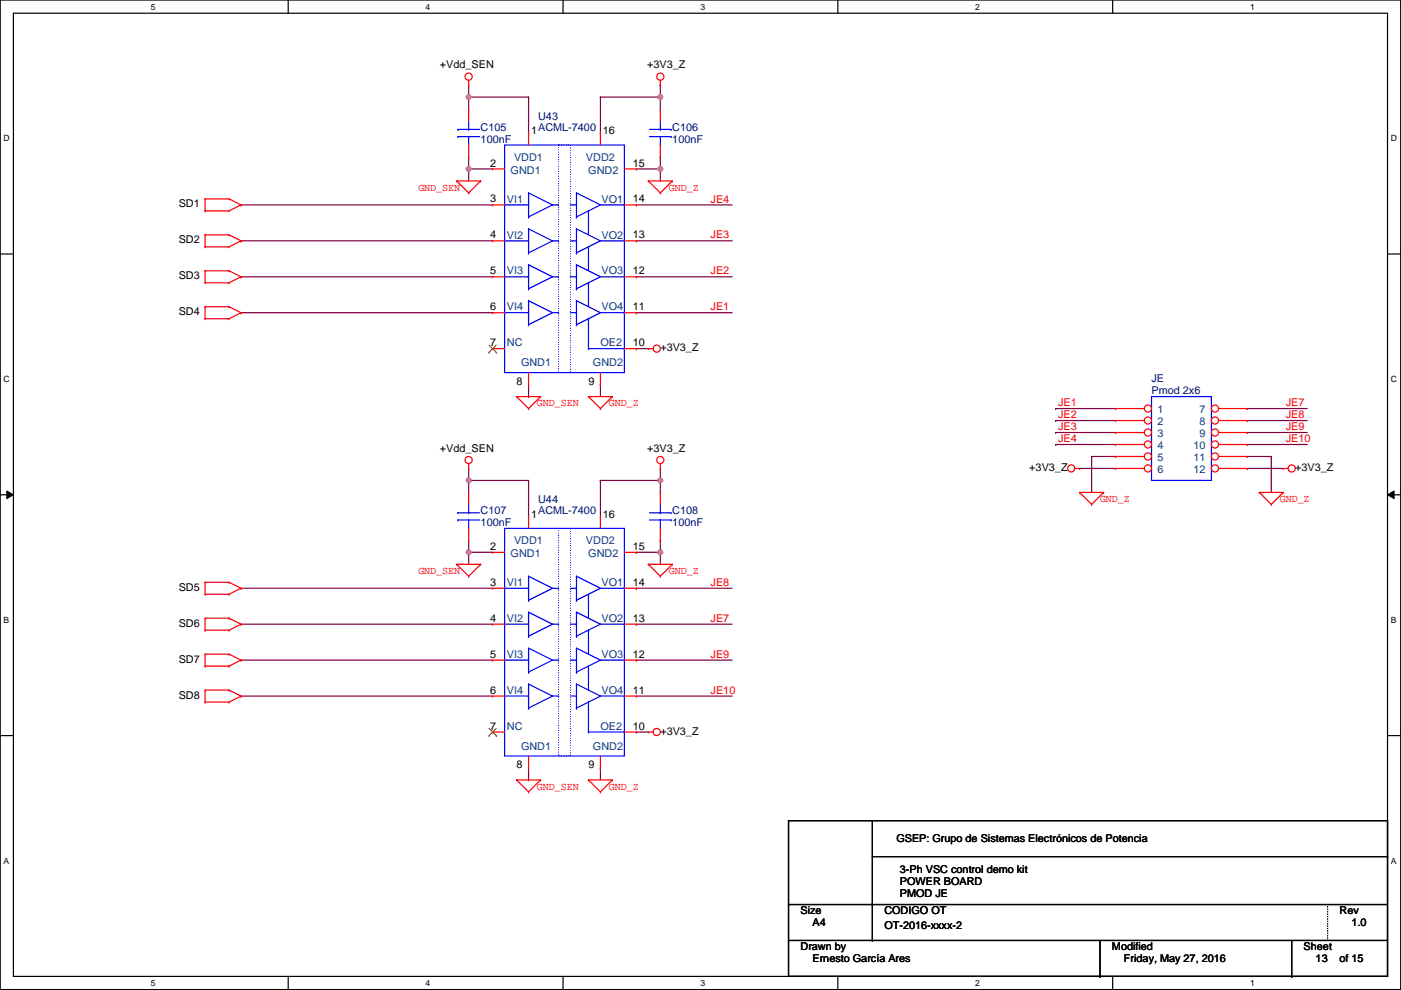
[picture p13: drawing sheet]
<svg xmlns="http://www.w3.org/2000/svg" width="297mm" height="210mm" viewBox="0 0 297 210" stroke-linecap="round" stroke-linejoin="round" font-family="sans-serif">
<defs><g id="words">
<g font-size="2.3">
<text x="93.3" y="14.5">+Vdd_SEN</text>
<text x="137.2" y="14.5">+3V3_Z</text>
<text x="112.6" y="28.5">1</text>
<text x="127.8" y="28.5">16</text>
<text x="103.9" y="35.3">2</text>
<text x="134.2" y="35.3">15</text>
<text x="37.9" y="44">SD1</text>
<text x="103.9" y="42.9">3</text>
<text x="134.2" y="42.9">14</text>
<text x="37.9" y="51.6">SD2</text>
<text x="103.9" y="50.5">4</text>
<text x="134.2" y="50.5">13</text>
<text x="37.9" y="59.2">SD3</text>
<text x="103.9" y="58.2">5</text>
<text x="134.2" y="58.2">12</text>
<text x="103.9" y="65.8">6</text>
<text x="134.2" y="65.8">11</text>
<text x="37.9" y="66.8">SD4</text>
<text x="103.9" y="73.4">7</text>
<text x="134.2" y="73.4">10</text>
<text x="140" y="74.5">+3V3_Z</text>
<text x="109.5" y="81.6">8</text>
<text x="124.8" y="81.6">9</text>
<text x="93.3" y="95.8">+Vdd_SEN</text>
<text x="137.2" y="95.8">+3V3_Z</text>
<text x="218.2" y="99.9">+3V3_Z</text>
<text x="274.6" y="99.9">+3V3_Z</text>
<text x="112.6" y="109.7">1</text>
<text x="127.8" y="109.7">16</text>
<text x="103.9" y="116.6">2</text>
<text x="134.2" y="116.6">15</text>
<text x="37.9" y="125.3">SD5</text>
<text x="103.9" y="124.2">3</text>
<text x="134.2" y="124.2">14</text>
<text x="103.9" y="131.8">4</text>
<text x="134.2" y="131.8">13</text>
<text x="37.9" y="132.9">SD6</text>
<text x="37.9" y="140.5">SD7</text>
<text x="103.9" y="139.4">5</text>
<text x="134.2" y="139.4">12</text>
<text x="37.9" y="148.1">SD8</text>
<text x="103.9" y="147.1">6</text>
<text x="134.2" y="147.1">11</text>
<text x="103.9" y="154.7">7</text>
<text x="134.2" y="154.7">10</text>
<text x="140" y="155.7">+3V3_Z</text>
<text x="109.5" y="162.8">8</text>
<text x="124.8" y="162.8">9</text>
<text x="190" y="178.6">GSEP: Grupo de Sistemas Electrónicos de Potencia</text>
<text x="190.8" y="185.2">3-Ph VSC control demo kit</text>
<text x="190.8" y="187.7">POWER BOARD</text>
<text x="190.8" y="190.3">PMOD JE</text>
<text x="169.7" y="193.8">Size</text>
<text x="172.3" y="196.4">A4</text>
<text x="187.5" y="196.9">OT-2016-xxxx-2</text>
<text x="187.5" y="193.8">CODIGO OT</text>
<text x="284" y="193.8">Rev</text>
<text x="286.6" y="196.4">1.0</text>
<text x="169.7" y="201.5">Drawn by</text>
<text x="172.3" y="204">Ernesto García Ares</text>
<text x="235.8" y="201.5">Modified</text>
<text x="238.3" y="204">Friday, May 27, 2016</text>
<text x="276.4" y="201.5">Sheet</text>
<text x="278.9" y="204">13</text>
<text x="284" y="204">of 15</text>
</g>
<g font-size="2.3" fill="#000080">
<text x="101.9" y="27.7">C105</text>
<text x="114.1" y="25.4">U43</text>
<text x="114.1" y="27.7">ACML-7400</text>
<text x="142.5" y="27.7">C106</text>
<text x="101.9" y="30.3">100nF</text>
<text x="142.5" y="30.3">100nF</text>
<text x="244.1" y="81.1">JE</text>
<text x="244.1" y="83.6">Pmod 2x6</text>
<text x="114.1" y="106.7">U44</text>
<text x="101.9" y="109">C107</text>
<text x="101.9" y="111.5">100nF</text>
<text x="114.1" y="109">ACML-7400</text>
<text x="142.5" y="109">C108</text>
<text x="142.5" y="111.5">100nF</text>
</g>
<g font-size="2.3" fill="#004080">
<text x="109" y="34.1">VDD1</text>
<text x="124.2" y="34.1">VDD2</text>
<text x="108.3" y="36.9">GND1</text>
<text x="124.7" y="36.9">GND2</text>
<text x="107.5" y="43">VI1</text>
<text x="127.6" y="43">VO1</text>
<text x="107.5" y="50.6">VI2</text>
<text x="127.6" y="50.6">VO2</text>
<text x="107.5" y="58.2">VI3</text>
<text x="127.6" y="58.2">VO3</text>
<text x="107.5" y="65.8">VI4</text>
<text x="127.6" y="65.8">VO4</text>
<text x="107.5" y="73.4">NC</text>
<text x="110.5" y="77.7">GND1</text>
<text x="125.7" y="77.7">GND2</text>
<text x="127.3" y="73.4">OE2</text>
<text x="245.4" y="87.7">1</text>
<text x="254.3" y="87.7">7</text>
<text x="245.4" y="90.2">2</text>
<text x="245.4" y="92.7">3</text>
<text x="245.4" y="95.3">4</text>
<text x="253" y="95.3">10</text>
<text x="254.3" y="90.2">8</text>
<text x="254.3" y="92.7">9</text>
<text x="245.4" y="97.8">5</text>
<text x="245.4" y="100.4">6</text>
<text x="253" y="97.8">11</text>
<text x="253" y="100.4">12</text>
<text x="108.3" y="118.1">GND1</text>
<text x="109" y="115.3">VDD1</text>
<text x="124.2" y="115.3">VDD2</text>
<text x="124.7" y="118.1">GND2</text>
<text x="107.5" y="124.2">VI1</text>
<text x="127.6" y="124.2">VO1</text>
<text x="107.5" y="131.9">VI2</text>
<text x="127.6" y="131.9">VO2</text>
<text x="107.5" y="139.5">VI3</text>
<text x="127.6" y="139.5">VO3</text>
<text x="107.5" y="147.1">VI4</text>
<text x="127.6" y="147.1">VO4</text>
<text x="107.5" y="154.7">NC</text>
<text x="127.3" y="154.7">OE2</text>
<text x="110.5" y="159">GND1</text>
<text x="125.7" y="159">GND2</text>
</g>
<g font-size="2.3" fill="#f00">
<text x="88.7" y="40.4">GND_SEN</text>
<text x="141.8" y="40.4">GND_Z</text>
<text x="150.7" y="42.9">JE4</text>
<text x="150.7" y="50.6">JE3</text>
<text x="150.7" y="58.2">JE2</text>
<text x="150.7" y="65.8">JE1</text>
<text x="113.8" y="86.2">GND_SEN</text>
<text x="129.1" y="86.2">GND_Z</text>
<text x="224.3" y="86.1">JE1</text>
<text x="224.3" y="88.7">JE2</text>
<text x="272.6" y="86.1">JE7</text>
<text x="272.6" y="88.7">JE8</text>
<text x="224.3" y="91.2">JE3</text>
<text x="224.3" y="93.7">JE4</text>
<text x="272.6" y="91.2">JE9</text>
<text x="272.6" y="93.7">JE10</text>
<text x="233.2" y="106.5">GND_Z</text>
<text x="271.3" y="106.5">GND_Z</text>
<text x="88.7" y="121.7">GND_SEN</text>
<text x="141.8" y="121.7">GND_Z</text>
<text x="150.7" y="124.2">JE8</text>
<text x="150.7" y="131.8">JE7</text>
<text x="150.7" y="139.5">JE9</text>
<text x="150.7" y="147.1">JE10</text>
<text x="113.8" y="167.4">GND_SEN</text>
<text x="129.1" y="167.4">GND_Z</text>
</g>
<g font-size="1.8">
<text x="32" y="2">5</text>
<text x="90.2" y="2">4</text>
<text x="148.5" y="2">3</text>
<text x="206.8" y="2">2</text>
<text x="265" y="2">1</text>
<text x=".7" y="30">D</text>
<text x="294.9" y="30">D</text>
<text x=".7" y="81">C</text>
<text x="294.9" y="81">C</text>
<text x=".7" y="132.1">B</text>
<text x="294.9" y="132.1">B</text>
<text x=".7" y="183.1">A</text>
<text x="294.9" y="183.1">A</text>
<text x="32" y="209">5</text>
<text x="90.2" y="209">4</text>
<text x="148.5" y="209">3</text>
<text x="206.8" y="209">2</text>
<text x="265" y="209">1</text>
</g>
</g></defs>
<path d="M0 0h297v209.8h-297zM2.8 2.8h291.4v204.2h-291.4z" fill="none" stroke="#000" stroke-width=".25"/>
<g fill="#fff">
<path d="M32 .4h1v2h-1z"/>
<path d="M32 207.4h1v2h-1z"/>
</g>
<path d="M61.1 0v2.8M61.1 207v2.8" fill="none" stroke="#000" stroke-width=".25"/>
<g fill="#fff">
<path d="M90.2 .4h1v2h-1z"/>
<path d="M90.2 207.4h1v2h-1z"/>
</g>
<path d="M119.4 0v2.8M119.4 207v2.8" fill="none" stroke="#000" stroke-width=".25"/>
<g fill="#fff">
<path d="M148.5 .4h1v2h-1z"/>
<path d="M148.5 207.4h1v2h-1z"/>
</g>
<path d="M177.6 0v2.8M177.6 207v2.8" fill="none" stroke="#000" stroke-width=".25"/>
<g fill="#fff">
<path d="M206.8 .4h1v2h-1z"/>
<path d="M206.8 207.4h1v2h-1z"/>
</g>
<path d="M235.9 0v2.8M235.9 207v2.8" fill="none" stroke="#000" stroke-width=".25"/>
<g fill="#fff">
<path d="M265 .4h1.1v2h-1.1z"/>
<path d="M265 207.4h1.1v2h-1.1z"/>
<path d="M.7 28.3h1.4v2.1h-1.4z"/>
<path d="M294.9 28.3h1.3v2.1h-1.3z"/>
<path d="M.7 79.4h1.4v2h-1.4z"/>
<path d="M294.9 79.4h1.3v2h-1.3z"/>
</g>
<path d="M0 53.9h2.8M294.2 53.9h2.8" fill="none" stroke="#000" stroke-width=".25"/>
<g fill="#fff">
<path d="M.7 130.4h1.3v2.1h-1.3z"/>
<path d="M294.9 130.4h1.2v2.1h-1.2z"/>
</g>
<path d="M0 104.9h2.8M294.2 104.9h2.8" fill="none" stroke="#000" stroke-width=".25"/>
<path d="M1.4 104.1l1.4 .8-1.4 .8zM294.2 104.9l1.4-.8v1.6z" fill="#000"/>
<path d="M1.4 104.1l1.4 .8-1.4 .8zM294.2 104.9l1.4-.8v1.6z" fill="none" stroke="#000" stroke-width=".21"/>
<g fill="#fff">
<path d="M.7 181.5h1.3v2h-1.3z"/>
<path d="M294.9 181.5h1.2v2h-1.2z"/>
</g>
<path d="M0 156h2.8M294.2 156h2.8" fill="none" stroke="#000" stroke-width=".25"/>
<path d="M127.3 81.5h.1M127.3 81.5v2.6M134.9 117.1h.1M134.9 117.1h5.1M140 117.1h.1M140 114.6h.1M140 114.6v5M127.3 162.8h.1M127.3 162.8v2.6" fill="none" stroke="#800040" stroke-width=".25"/>
<circle cx="140" cy="117.1" r=".5" fill="#f0f"/>
<circle cx="140" cy="117.1" r=".5" fill="none" stroke="#f0f" stroke-width=".25"/>
<path d="M140 99.3h.1M140 99.3v2.6" fill="none" stroke="#800040" stroke-width=".25"/>
<circle cx="140" cy="101.9" r=".5" fill="#f0f"/>
<circle cx="140" cy="101.9" r=".5" fill="none" stroke="#f0f" stroke-width=".25"/>
<path d="M134.9 35.8h.1M134.9 35.8h5.1M140 35.8h.1M140 35.8v2.6M127.3 101.9h.1M127.3 101.9h12.7M127.3 101.9v7.6M140 101.9h.1M140 101.9v2.5" fill="none" stroke="#800040" stroke-width=".25"/>
<circle cx="140" cy="35.8" r=".5" fill="#f0f"/>
<circle cx="140" cy="35.8" r=".5" fill="none" stroke="#f0f" stroke-width=".25"/>
<path d="M140 18h.1M140 18v2.6M140 33.3h.1M140 33.3v2.5" fill="none" stroke="#800040" stroke-width=".25"/>
<circle cx="140" cy="20.6" r=".5" fill="#f0f"/>
<circle cx="140" cy="20.6" r=".5" fill="none" stroke="#f0f" stroke-width=".25"/>
<path d="M99.4 35.8h.1M99.4 35.8h5M127.3 20.6h.1M127.3 20.6h12.7M127.3 20.6v7.6M140 20.6h.1M140 20.6v2.5" fill="none" stroke="#800040" stroke-width=".25"/>
<circle cx="99.4" cy="35.8" r=".5" fill="#f0f"/>
<circle cx="99.4" cy="35.8" r=".5" fill="none" stroke="#f0f" stroke-width=".25"/>
<path d="M99.4 18h.1M99.4 18v5.1M99.4 35.8h.1M99.4 33.3h.1M99.4 20.6h.1M99.4 33.3v5.1M99.4 20.6h12.7M112.1 20.6h.1M112.1 20.6v7.6" fill="none" stroke="#800040" stroke-width=".25"/>
<circle cx="99.4" cy="20.6" r=".5" fill="#f0f"/>
<circle cx="99.4" cy="20.6" r=".5" fill="none" stroke="#f0f" stroke-width=".25"/>
<path d="M99.4 117.1h.1M99.4 114.6h.1M99.4 117.1h5M99.4 114.6v5" fill="none" stroke="#800040" stroke-width=".25"/>
<circle cx="99.4" cy="117.1" r=".5" fill="#f0f"/>
<circle cx="99.4" cy="117.1" r=".5" fill="none" stroke="#f0f" stroke-width=".25"/>
<path d="M99.4 99.3h.1M99.4 99.3v2.6" fill="none" stroke="#800040" stroke-width=".25"/>
<circle cx="99.4" cy="101.9" r=".5" fill="#f0f"/>
<circle cx="99.4" cy="101.9" r=".5" fill="none" stroke="#f0f" stroke-width=".25"/>
<g fill="none" stroke="#800040" stroke-width=".25">
<path d="M51.1 43.4h.1M51.1 51.1h.1M51.1 58.7h.1M51.1 43.4h53.3M51.1 51.1h53.3M51.1 58.7h53.3M134.9 43.4h.1M134.9 51.1h.1M134.9 58.7h.1M134.9 43.4h20.3M134.9 51.1h20.3M134.9 58.7h20.3"/>
<path d="M51.1 66.3h.1M51.1 66.3h53.3M134.9 73.9h.1M134.9 66.3h.1M134.9 73.9h2.6M134.9 66.3h20.3M112.1 84.1h.1M112.1 81.5v2.6M223.8 86.6h.1M223.8 89.2h.1M223.8 91.7h.1M223.8 94.2h.1"/>
<path d="M223.8 86.6h12.7M223.8 89.2h12.7M223.8 91.7h12.7M223.8 94.2h12.7M228.9 99.3h.1M228.9 99.3h7.6M231.4 96.8h.1M231.4 96.8h5.1M231.4 96.8v7.6M264.5 99.3h.1M264.5 96.8h.1M264.5 86.6h.1"/>
<path d="M264.5 89.2h.1M264.5 91.7h.1M264.5 94.2h.1M264.5 99.3h7.6M264.5 96.8h5M264.5 86.6h12.7M264.5 89.2h12.7M264.5 91.7h12.7M264.5 94.2h12.7M269.5 96.8h.1M269.5 96.8v7.6M99.4 101.9h.1"/>
<path d="M99.4 101.9h12.7M99.4 101.9v2.5M112.1 101.9h.1M112.1 101.9v7.6M51.1 124.7h.1M51.1 132.3h.1M51.1 140h.1M51.1 124.7h53.3M51.1 132.3h53.3M51.1 140h53.3M134.9 124.7h.1M134.9 132.3h.1"/>
<path d="M134.9 140h.1M134.9 124.7h20.3M134.9 132.3h20.3M134.9 140h20.3M51.1 147.6h.1M51.1 147.6h53.3M134.9 155.2h.1M134.9 147.6h.1M134.9 155.2h2.6M134.9 147.6h20.3M112.1 165.4h.1M112.1 162.8v2.6"/>
</g>
<g fill="none" stroke="#f00" stroke-width=".25">
<path d="M99.4 18h.1M99.4 17v1M140 18h.1M140 17v1M96.8 38.4h.1M96.8 38.4h5.1M96.8 38.4l2.6 2.5M101.9 38.4h.1M101.9 38.4l-2.5 2.5M104.4 35.8h.1M104.4 35.8h2.6M112.1 28.2h.1"/>
<path d="M112.1 28.2v2.5M127.3 28.2h.1M127.3 28.2v2.5M132.4 35.8h2.5M134.9 35.8h.1M137.5 38.4h.1M137.5 38.4h5M137.5 38.4l2.5 2.5M140 23.1h.1M140 33.3h.1M140 23.1v2.6M140 30.7v2.6"/>
<path d="M142.5 38.4h.1M142.5 38.4l-2.5 2.5M43.5 44.7h.1M43.5 42.2h.1M43.5 52.3h.1M43.5 49.8h.1M43.5 60h.1M43.5 57.4h.1M43.5 42.2h5.1M43.5 44.7h5.1M43.5 42.2v2.5M43.5 49.8v2.5"/>
<path d="M43.5 57.4v2.6M43.5 49.8h5.1M43.5 52.3h5.1M43.5 57.4h5.1M43.5 60h5.1M48.6 42.2h.1M48.6 44.7h.1M48.6 49.8h.1M48.6 52.3h.1M48.6 57.4h.1M48.6 60h.1M48.6 42.2l2.5 1.2"/>
<path d="M48.6 49.8l2.5 1.3M48.6 57.4l2.5 1.3M51.1 43.4h.1M51.1 51.1h.1M51.1 58.7h.1M51.1 43.4l-2.5 1.3M51.1 51.1l-2.5 1.2M51.1 58.7l-2.5 1.3M99.4 40.9h.1M104.4 43.4h.1M104.4 51.1h.1M104.4 58.7h.1"/>
<path d="M104.4 43.4h2.6M104.4 51.1h2.6M104.4 58.7h2.6M132.4 43.4h2.5M132.4 51.1h2.5M132.4 58.7h2.5M134.9 43.4h.1M134.9 51.1h.1M134.9 58.7h.1M140 40.9h.1M43.5 67.6h.1M43.5 65h.1"/>
<path d="M43.5 65v2.6M43.5 65h5.1M43.5 67.6h5.1M48.6 65h.1M48.6 67.6h.1M48.6 65l2.5 1.3M51.1 66.3h.1M51.1 66.3l-2.5 1.3M104.4 66.3h.1M104.4 73.9h.1M104.4 73.9h2.6M104.4 66.3h2.6"/>
<path d="M112.1 79v2.5M127.3 79v2.5M132.4 73.9h2.5M132.4 66.3h2.5M134.9 66.3h.1M134.9 73.9h.1M137.5 73.9h.1M137.5 73.9h1M99.4 99.3h.1M99.4 98.3v1M109.5 84.1h.1M109.5 84.1h5.1"/>
<path d="M109.5 84.1l2.6 2.5M112.1 86.6h.1M112.1 81.5h.1M114.6 84.1h.1M114.6 84.1l-2.5 2.5M124.8 84.1h.1M124.8 84.1h5M124.8 84.1l2.5 2.5M127.3 86.6h.1M127.3 81.5h.1M129.8 84.1h.1M129.8 84.1l-2.5 2.5"/>
<path d="M140 99.3h.1M140 98.3v1M227.9 99.3h1M228.9 99.3h.1M272.1 99.3h.1M272.1 99.3h1M96.8 119.6h.1M96.8 119.6h5.1M96.8 119.6l2.6 2.6M99.4 104.4h.1M99.4 114.6h.1M99.4 104.4v2.5"/>
<path d="M99.4 112v2.6M101.9 119.6h.1M101.9 119.6l-2.5 2.6M104.4 117.1h.1M104.4 117.1h2.6M112.1 109.5h.1M112.1 109.5v2.5M127.3 109.5h.1M127.3 109.5v2.5M132.4 117.1h2.5M134.9 117.1h.1M137.5 119.6h.1"/>
<path d="M137.5 119.6h5M137.5 119.6l2.5 2.6M142.5 119.6h.1M142.5 119.6l-2.5 2.6M228.9 104.4h.1M228.9 104.4h5.1M228.9 104.4l2.5 2.5M231.4 106.9h.1M234 104.4h.1M234 104.4l-2.6 2.5M267 104.4h.1M267 104.4h5.1"/>
<path d="M267 104.4l2.5 2.5M269.5 106.9h.1M272.1 104.4h.1M272.1 104.4l-2.6 2.5M43.5 126h.1M43.5 123.5h.1M43.5 133.6h.1M43.5 131.1h.1M43.5 138.7h.1M43.5 123.5v2.5M43.5 131.1v2.5M43.5 138.7v2.5"/>
<path d="M43.5 123.5h5.1M43.5 126h5.1M43.5 131.1h5.1M43.5 133.6h5.1M43.5 138.7h5.1M48.6 123.5h.1M48.6 126h.1M48.6 131.1h.1M48.6 133.6h.1M48.6 138.7h.1M48.6 123.5l2.5 1.2M48.6 131.1l2.5 1.2"/>
<path d="M48.6 138.7l2.5 1.3M51.1 124.7h.1M51.1 132.3h.1M51.1 140h.1M51.1 124.7l-2.5 1.3M51.1 132.3l-2.5 1.3M51.1 140l-2.5 1.2M99.4 122.2h.1M104.4 124.7h.1M104.4 132.3h.1M104.4 140h.1M104.4 124.7h2.6"/>
<path d="M104.4 132.3h2.6M104.4 140h2.6M132.4 124.7h2.5M132.4 132.3h2.5M132.4 140h2.5M134.9 124.7h.1M134.9 132.3h.1M134.9 140h.1M140 122.2h.1M43.5 141.2h.1M43.5 148.9h.1M43.5 146.3h.1"/>
<path d="M43.5 146.3v2.6M43.5 141.2h5.1M43.5 146.3h5.1M43.5 148.9h5.1M48.6 141.2h.1M48.6 146.3h.1M48.6 148.9h.1M48.6 146.3l2.5 1.3M51.1 147.6h.1M51.1 147.6l-2.5 1.3M104.4 147.6h.1M104.4 155.2h.1"/>
<path d="M104.4 155.2h2.6M104.4 147.6h2.6M132.4 155.2h2.5M132.4 147.6h2.5M134.9 147.6h.1M134.9 155.2h.1M137.5 155.2h.1M137.5 155.2h1M109.5 165.4h.1M109.5 165.4h5.1M109.5 165.4l2.6 2.5M112.1 167.9h.1"/>
<path d="M112.1 162.8h.1M112.1 160.3v2.5M114.6 165.4h.1M114.6 165.4l-2.5 2.5M124.8 165.4h.1M124.8 165.4h5M124.8 165.4l2.5 2.5M127.3 167.9h.1M127.3 162.8h.1M127.3 160.3v2.5M129.8 165.4h.1M129.8 165.4l-2.5 2.5"/>
<circle cx="99.4" cy="16.3" r=".76"/>
<circle cx="140" cy="16.3" r=".76"/>
<circle cx="139.2" cy="73.9" r=".76"/>
<circle cx="99.4" cy="97.5" r=".76"/>
<circle cx="140" cy="97.5" r=".76"/>
<circle cx="227.1" cy="99.3" r=".76"/>
<circle cx="273.9" cy="99.3" r=".76"/>
<circle cx="139.2" cy="155.2" r=".76"/>
</g>
<g fill="none" stroke="#000" stroke-width=".25">
<path d="M167.2 174h127v33h-127zM185 174v25.4M167.2 199.4h.1M167.2 191.8h.1M167.2 199.4h127M167.2 191.8h127M185 199.4h.1M185 191.8h.1M185 181.6h109.2M233.2 199.4v7.6M273.9 199.4v7.6M294.2 181.6h.1"/>
<path d="M233.2 207h.1M273.9 207h.1"/>
</g>
<path d="M281.5 191.8v7.6M281.5 199.4h.1" fill="none" stroke="#000" stroke-width=".25" stroke-dasharray="0 .5"/>
<g fill="none" stroke="#00f" stroke-width=".25">
<path d="M107 30.7h25.4v48.3h-25.4zM137.7 29h4.6M137.7 27.4h4.6M140 27.4h.1M140 29h.1M140 25.7v1.7M140 29v1.7M142.3 29h.1M142.3 27.4h.1M107 43.4h5.1M107 51.1h5.1M107 58.7h5.1"/>
<path d="M112.1 46h.1M112.1 40.9h.1M112.1 48.5h.1M112.1 53.6h.1M112.1 56.1h.1M112.1 43.4h.1M112.1 51.1h.1M112.1 58.7h.1M112.1 40.9v5.1M112.1 48.5v5.1M112.1 56.1v5.1M112.1 40.9l5 2.5"/>
<path d="M112.1 48.5l5 2.6M112.1 56.1l5 2.6M117.1 43.4l-5 2.6M117.1 51.1l-5 2.5M117.1 58.7l-5 2.5M117.1 43.4h1.3M117.1 51.1h1.3M117.1 58.7h1.3M118.4 43.4h.1M118.4 51.1h.1M118.4 58.7h.1M121 43.4h1.2"/>
<path d="M121 51.1h1.2M121 58.7h1.2M122.2 40.9h.1M122.2 46h.1M122.2 53.6h.1M122.2 48.5h.1M122.2 56.1h.1M122.2 43.4h.1M122.2 51.1h.1M122.2 58.7h.1M122.2 40.9v5.1M122.2 48.5v5.1"/>
<path d="M122.2 56.1v5.1M122.2 40.9l5.1 2.5M122.2 48.5l5.1 2.6M122.2 56.1l5.1 2.6M124.8 60h.1M124.8 52.3h.1M124.8 44.7h.1M124.8 44.7v5.1M124.8 52.3v5.1M124.8 60v5M127.3 43.4l-5.1 2.6M127.3 51.1l-5.1 2.5"/>
<path d="M127.3 58.7l-5.1 2.5M127.3 43.4h5.1M127.3 51.1h5.1M127.3 58.7h5.1M132.4 43.4h.1M132.4 51.1h.1M132.4 58.7h.1M107 66.3h5.1M112.1 61.2h.1M112.1 63.8h.1M112.1 68.8h.1M112.1 66.3h.1"/>
<path d="M112.1 63.8v5M112.1 63.8l5 2.5M117.1 66.3l-5 2.5M117.1 66.3h1.3M118.4 66.3h.1M121 66.3h1.2M122.2 61.2h.1M122.2 68.8h.1M122.2 63.8h.1M122.2 66.3h.1M122.2 63.8v5M122.2 63.8l5.1 2.5"/>
<path d="M124.8 73.9h.1M124.8 67.6h.1M124.8 67.6v6.3M124.8 73.9h7.6M127.3 66.3l-5.1 2.5M127.3 66.3h5.1M132.4 66.3h.1M132.4 73.9h.1M244.1 84.1h12.7v17.8h-12.7zM97.1 110.2h.1M97.1 108.7h.1M97.1 110.2h4.5"/>
<path d="M97.1 108.7h4.5M99.4 108.7h.1M99.4 110.2h.1M99.4 106.9v1.8M99.4 110.2v1.8M107 112h25.4v48.3h-25.4zM107 124.7h5.1M107 132.3h5.1M107 140h5.1M112.1 127.3h.1M112.1 122.2h.1M112.1 129.8h.1"/>
<path d="M112.1 134.9h.1M112.1 137.4h.1M112.1 124.7h.1M112.1 132.3h.1M112.1 140h.1M112.1 122.2v5.1M112.1 129.8v5.1M112.1 137.4v5.1M112.1 122.2l5 2.5M112.1 129.8l5 2.5M112.1 137.4l5 2.6M117.1 124.7l-5 2.6"/>
<path d="M117.1 132.3l-5 2.6M117.1 140l-5 2.5M117.1 124.7h1.3M117.1 132.3h1.3M117.1 140h1.3M118.4 124.7h.1M118.4 132.3h.1M118.4 140h.1M121 124.7h1.2M121 132.3h1.2M121 140h1.2M122.2 122.2h.1"/>
<path d="M122.2 127.3h.1M122.2 134.9h.1M122.2 129.8h.1M122.2 137.4h.1M122.2 124.7h.1M122.2 132.3h.1M122.2 140h.1M122.2 122.2l5.1 2.5M122.2 122.2v5.1M122.2 129.8v5.1M122.2 137.4v5.1M122.2 129.8l5.1 2.5"/>
<path d="M122.2 137.4l5.1 2.6M124.8 133.6h.1M124.8 126h.1M124.8 126v5.1M124.8 133.6v5.1M127.3 124.7l-5.1 2.6M127.3 132.3l-5.1 2.6M127.3 140l-5.1 2.5M127.3 124.7h5.1M127.3 132.3h5.1M127.3 140h5.1M132.4 124.7h.1"/>
<path d="M132.4 132.3h.1M132.4 140h.1M107 147.6h5.1M112.1 142.5h.1M112.1 145h.1M112.1 150.1h.1M112.1 147.6h.1M112.1 145v5.1M112.1 145l5 2.6M117.1 147.6l-5 2.5M117.1 147.6h1.3M118.4 147.6h.1"/>
<path d="M121 147.6h1.2M122.2 142.5h.1M122.2 150.1h.1M122.2 145h.1M122.2 147.6h.1M122.2 145v5.1M122.2 145l5.1 2.6M124.8 155.2h.1M124.8 148.9h.1M124.8 141.2h.1M124.8 141.2v5.1M124.8 148.9v6.3"/>
<path d="M124.8 155.2h7.6M127.3 147.6l-5.1 2.5M127.3 147.6h5.1M132.4 147.6h.1M132.4 155.2h.1"/>
</g>
<path d="M118.4 30.7h2.6v48.3h-2.6zM118.4 112h2.6v48.3h-2.6z" fill="none" stroke="#00f" stroke-width=".25" stroke-dasharray="0 .5"/>
<path d="M103.7 74.7h.1M103.7 73.2l1.5 1.5M105.2 73.2l-1.5 1.5M105.2 74.7h.1M103.7 156h.1M103.7 154.4l1.5 1.6M105.2 154.4l-1.5 1.6M105.2 156h.1" fill="none" stroke="#804000" stroke-width=".21"/>
<circle cx="243.4" cy="86.6" r=".76" fill="#fff"/>
<g fill="none" stroke="#f00" stroke-width=".25">
<path d="M236.5 86.6h.1M236.5 86.6h6.1"/>
<circle cx="243.4" cy="86.6" r=".76"/>
</g>
<circle cx="243.4" cy="89.2" r=".76" fill="#fff"/>
<g fill="none" stroke="#f00" stroke-width=".25">
<path d="M236.5 89.2h.1M236.5 89.2h6.1"/>
<circle cx="243.4" cy="89.2" r=".76"/>
</g>
<circle cx="243.4" cy="91.7" r=".76" fill="#fff"/>
<g fill="none" stroke="#f00" stroke-width=".25">
<path d="M236.5 91.7h.1M236.5 91.7h6.1"/>
<circle cx="243.4" cy="91.7" r=".76"/>
</g>
<circle cx="243.4" cy="94.2" r=".76" fill="#fff"/>
<g fill="none" stroke="#f00" stroke-width=".25">
<path d="M236.5 94.2h.1M236.5 94.2h6.1"/>
<circle cx="243.4" cy="94.2" r=".76"/>
</g>
<circle cx="243.4" cy="96.8" r=".76" fill="#fff"/>
<g fill="none" stroke="#f00" stroke-width=".25">
<path d="M236.5 96.8h.1M236.5 96.8h6.1"/>
<circle cx="243.4" cy="96.8" r=".76"/>
</g>
<circle cx="243.4" cy="99.3" r=".76" fill="#fff"/>
<g fill="none" stroke="#f00" stroke-width=".25">
<path d="M236.5 99.3h.1M236.5 99.3h6.1"/>
<circle cx="243.4" cy="99.3" r=".76"/>
</g>
<circle cx="257.6" cy="86.6" r=".76" fill="#fff"/>
<g fill="none" stroke="#f00" stroke-width=".25">
<path d="M258.4 86.6h6.1M264.5 86.6h.1"/>
<circle cx="257.6" cy="86.6" r=".76"/>
</g>
<circle cx="257.6" cy="89.2" r=".76" fill="#fff"/>
<g fill="none" stroke="#f00" stroke-width=".25">
<path d="M258.4 89.2h6.1M264.5 89.2h.1"/>
<circle cx="257.6" cy="89.2" r=".76"/>
</g>
<circle cx="257.6" cy="91.7" r=".76" fill="#fff"/>
<g fill="none" stroke="#f00" stroke-width=".25">
<path d="M258.4 91.7h6.1M264.5 91.7h.1"/>
<circle cx="257.6" cy="91.7" r=".76"/>
</g>
<circle cx="257.6" cy="94.2" r=".76" fill="#fff"/>
<g fill="none" stroke="#f00" stroke-width=".25">
<path d="M258.4 94.2h6.1M264.5 94.2h.1"/>
<circle cx="257.6" cy="94.2" r=".76"/>
</g>
<circle cx="257.6" cy="96.8" r=".76" fill="#fff"/>
<g fill="none" stroke="#f00" stroke-width=".25">
<path d="M258.4 96.8h6.1M264.5 96.8h.1"/>
<circle cx="257.6" cy="96.8" r=".76"/>
</g>
<circle cx="257.6" cy="99.3" r=".76" fill="#fff"/>
<g fill="none" stroke="#f00" stroke-width=".25">
<path d="M99.4 23.1h.1M99.4 33.3h.1M99.4 23.1v2.6M99.4 30.7v2.6M258.4 99.3h6.1M264.5 99.3h.1M140 104.4h.1M140 114.6h.1M140 104.4v2.5M140 112v2.6"/>
<circle cx="257.6" cy="99.3" r=".76"/>
</g>
<g fill="none" stroke="#00f" stroke-width=".25">
<path d="M97.1 29h.1M97.1 27.4h.1M97.1 29h4.5M97.1 27.4h4.5M99.4 27.4h.1M99.4 29h.1M99.4 25.7v1.7M99.4 29v1.7M137.7 110.2h4.6M137.7 108.7h4.6M140 108.7h.1M140 110.2h.1"/>
<path d="M140 106.9v1.8M140 110.2v1.8M142.3 110.2h.1M142.3 108.7h.1"/>
</g>
<circle cx="140" cy="117.1" r=".5" fill="#f0f"/>
<circle cx="140" cy="117.1" r=".5" fill="none" stroke="#f0f" stroke-width=".25"/>
<circle cx="140" cy="101.9" r=".5" fill="#f0f"/>
<circle cx="140" cy="101.9" r=".5" fill="none" stroke="#f0f" stroke-width=".25"/>
<circle cx="140" cy="35.8" r=".5" fill="#f0f"/>
<circle cx="140" cy="35.8" r=".5" fill="none" stroke="#f0f" stroke-width=".25"/>
<circle cx="140" cy="20.6" r=".5" fill="#f0f"/>
<circle cx="140" cy="20.6" r=".5" fill="none" stroke="#f0f" stroke-width=".25"/>
<circle cx="99.4" cy="35.8" r=".5" fill="#f0f"/>
<circle cx="99.4" cy="35.8" r=".5" fill="none" stroke="#f0f" stroke-width=".25"/>
<circle cx="99.4" cy="20.6" r=".5" fill="#f0f"/>
<circle cx="99.4" cy="20.6" r=".5" fill="none" stroke="#f0f" stroke-width=".25"/>
<circle cx="99.4" cy="117.1" r=".5" fill="#f0f"/>
<circle cx="99.4" cy="117.1" r=".5" fill="none" stroke="#f0f" stroke-width=".25"/>
<circle cx="99.4" cy="101.9" r=".5" fill="#f0f"/>
<circle cx="99.4" cy="101.9" r=".5" fill="none" stroke="#f0f" stroke-width=".25"/>
<use href="#words"/>
</svg>
